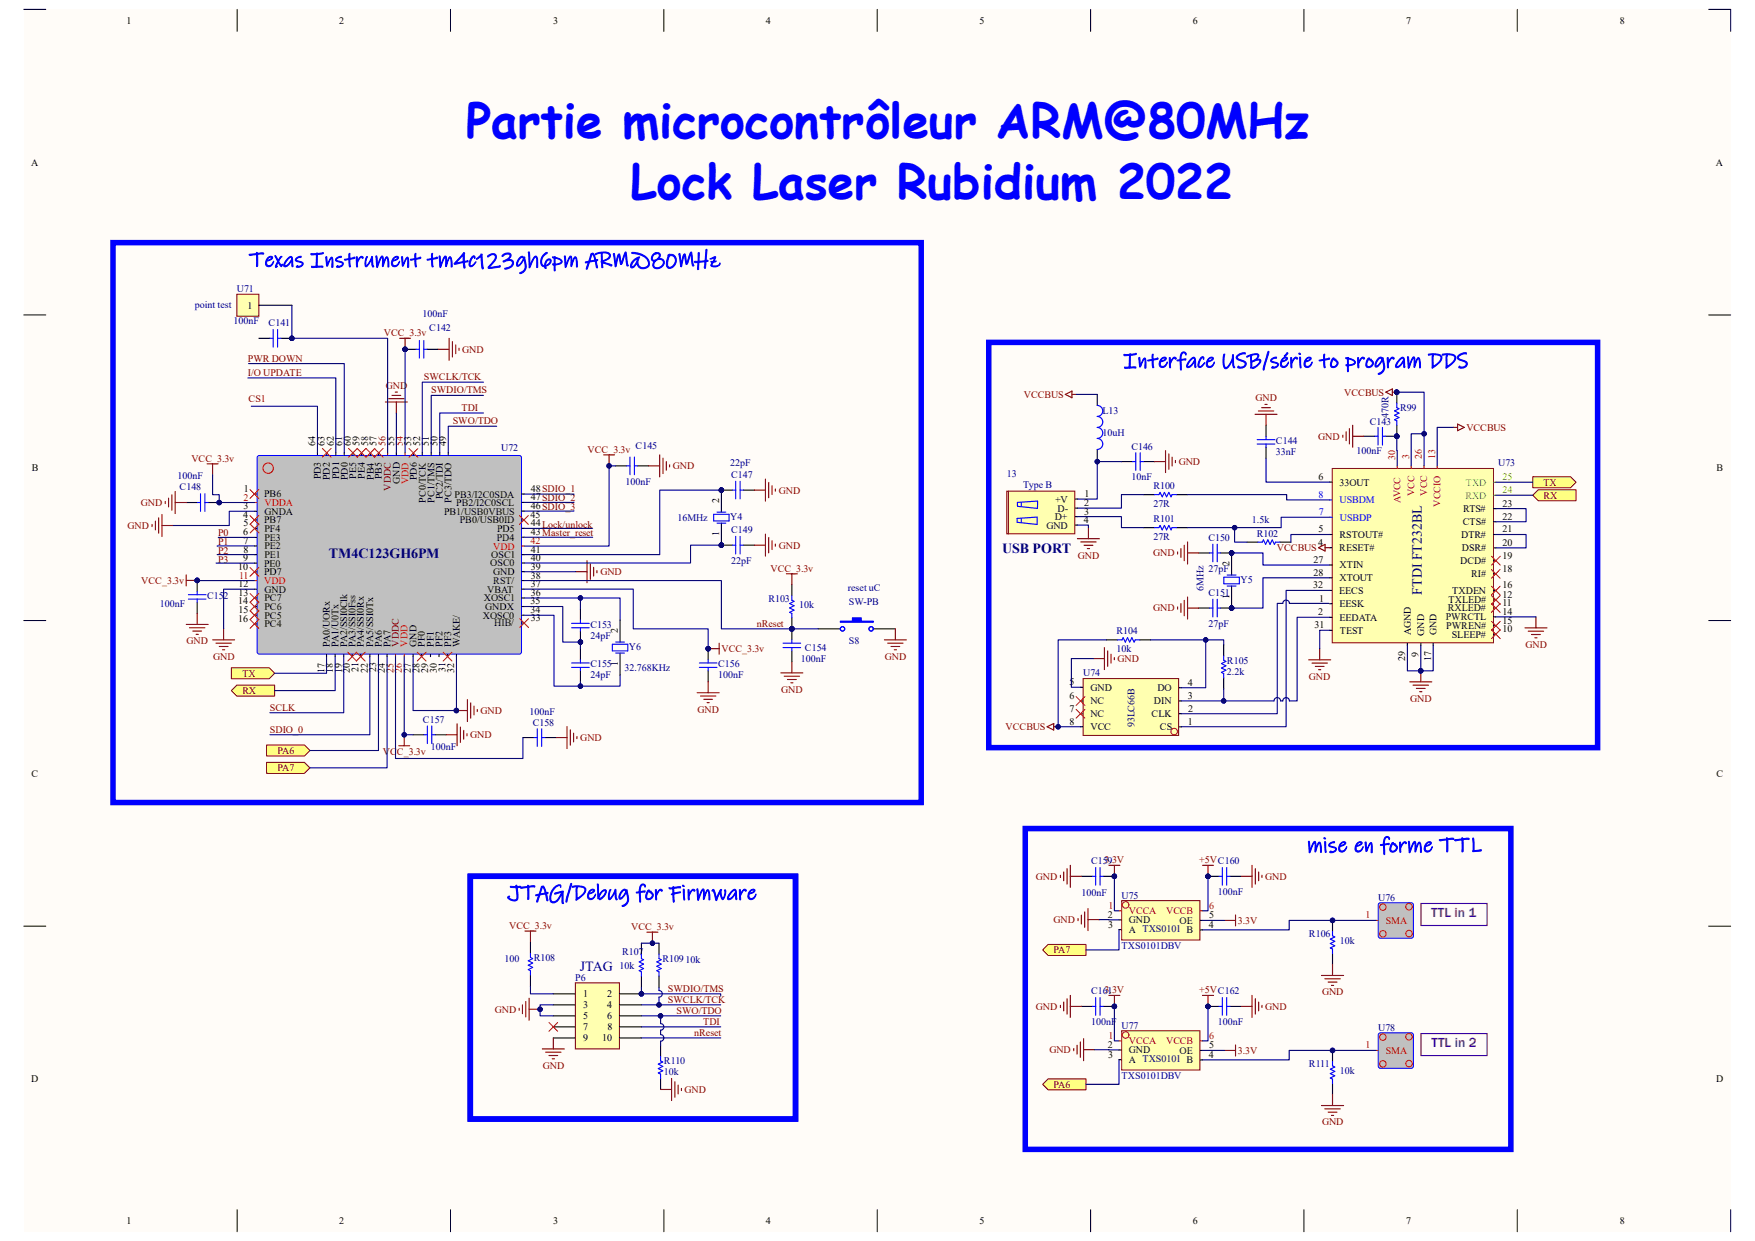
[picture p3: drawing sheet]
<svg xmlns="http://www.w3.org/2000/svg" width="297mm" height="210mm" viewBox="0 0 297 210" stroke-linecap="round" stroke-linejoin="round" font-family="sans-serif">
<defs><g id="words">
<g font-size="8" fill="#00f">
<text x="78.9" y="23.4">Partie microcontrôleur ARM@80MHz</text>
<text x="106.7" y="33.7">Lock Laser Rubidium 2022</text>
</g>
<g font-size="3.6" fill="#00f">
<text x="42.2" y="45.1">Texas Instrument tm4c123gh6pm ARM@80MHz</text>
<text x="190.1" y="62.2">Interface USB/série to program DDS</text>
<text x="221.2" y="144.2">mise en forme TTL</text>
<text x="85.9" y="152.2">JTAG/Debug for Firmware</text>
</g>
<g font-size="2.4" fill="#000080">
<text x="55.7" y="94.4">TM4C123GH6PM</text>
<text x="169.6" y="93.6">USB PORT</text>
<text x="240.6" y="100.6" transform="rotate(-90 240.6 100.6)">FTDI FT232BL</text>
<text x="98.1" y="164.3">JTAG</text>
</g>
<g font-size="2.3" fill="#800080">
<text x="242.2" y="155.2">TTL in 1</text>
<text x="242.3" y="177.2">TTL in 2</text>
</g>
<g font-size="1.7">
<text x="21.4" y="4">1</text>
<text x="57.4" y="4">2</text>
<text x="93.6" y="4">3</text>
<text x="129.6" y="4">4</text>
<text x="165.8" y="4">5</text>
<text x="201.8" y="4">6</text>
<text x="238" y="4">7</text>
<text x="274.1" y="4">8</text>
<text x="5.3" y="28">A</text>
<text x="290.4" y="28">A</text>
<text x="41.9" y="52.2">1</text>
<text x="53.3" y="75.5" transform="rotate(-90 53.3 75.5)">64</text>
<text x="54.9" y="75.5" transform="rotate(-90 54.9 75.5)">63</text>
<text x="56.5" y="75.5" transform="rotate(-90 56.5 75.5)">62</text>
<text x="57.9" y="75.5" transform="rotate(-90 57.9 75.5)">61</text>
<text x="59.4" y="75.5" transform="rotate(-90 59.4 75.5)">60</text>
<text x="60.8" y="75.5" transform="rotate(-90 60.8 75.5)">59</text>
<text x="62.3" y="75.5" transform="rotate(-90 62.3 75.5)">58</text>
<text x="63.7" y="75.5" transform="rotate(-90 63.7 75.5)">57</text>
<text x="66.7" y="75.5" transform="rotate(-90 66.7 75.5)">55</text>
<text x="69.6" y="75.5" transform="rotate(-90 69.6 75.5)">53</text>
<text x="71.1" y="75.5" transform="rotate(-90 71.1 75.5)">52</text>
<text x="72.6" y="75.5" transform="rotate(-90 72.6 75.5)">51</text>
<text x="74" y="75.5" transform="rotate(-90 74 75.5)">50</text>
<text x="75.5" y="75.5" transform="rotate(-90 75.5 75.5)">49</text>
<text x="5.4" y="79.8">B</text>
<text x="41.3" y="83.2">1</text>
<text x="54.3" y="81.1" transform="rotate(-90 54.3 81.1)">PD3</text>
<text x="55.8" y="81.2" transform="rotate(-90 55.8 81.2)">PD2</text>
<text x="57.4" y="81.1" transform="rotate(-90 57.4 81.1)">PD1</text>
<text x="58.8" y="81.2" transform="rotate(-90 58.8 81.2)">PD0</text>
<text x="60.3" y="81" transform="rotate(-90 60.3 81)">PE5</text>
<text x="61.8" y="81" transform="rotate(-90 61.8 81)">PE4</text>
<text x="63.2" y="81.2" transform="rotate(-90 63.2 81.2)">PB4</text>
<text x="64.6" y="81.1" transform="rotate(-90 64.6 81.1)">PB5</text>
<text x="67.6" y="81.9" transform="rotate(-90 67.6 81.9)">GND</text>
<text x="70.5" y="81.2" transform="rotate(-90 70.5 81.2)">PD6</text>
<text x="89.8" y="83.3">48SDIO_1</text>
<text x="223.1" y="81.2">6</text>
<text x="226.7" y="82.2">33OUT</text>
<text x="290.5" y="79.8">B</text>
<text x="41.1" y="87.6">4</text>
<text x="41.2" y="86.2">3</text>
<text x="41.2" y="89.1">5</text>
<text x="44.7" y="84.2">PB6</text>
<text x="44.7" y="88.6">PB7</text>
<text x="44.7" y="87.1">GNDA</text>
<text x="72" y="85" transform="rotate(-90 72 85)">PC0/TCK</text>
<text x="73.5" y="85" transform="rotate(-90 73.5 85)">PC1/TMS</text>
<text x="75" y="84.5" transform="rotate(-90 75 84.5)">PC2/TDI</text>
<text x="75.1" y="87.1">PB1/USB0VBUS</text>
<text x="76.4" y="85" transform="rotate(-90 76.4 85)">PC3/TDO</text>
<text x="76.9" y="84.2">PB3/I2C0SDA</text>
<text x="77.2" y="85.6">PB2/I2C0SCL</text>
<text x="77.8" y="88.6">PB0/USB0ID</text>
<text x="89.8" y="87.6">45</text>
<text x="89.8" y="89.1">44Lock/unlock</text>
<text x="89.8" y="86.1">46SDIO_3</text>
<text x="89.8" y="84.7">47SDIO_2</text>
<text x="121.7" y="85.2" transform="rotate(-90 121.7 85.2)">2</text>
<text x="177.1" y="89.5">GND</text>
<text x="178.5" y="88">D+</text>
<text x="178.6" y="85">+V</text>
<text x="179" y="86.6">D-</text>
<text x="183.4" y="88.5">4</text>
<text x="183.5" y="85.6">2</text>
<text x="183.5" y="87.1">3</text>
<text x="183.5" y="84.1">1</text>
<text x="247.6" y="88.9">CTS#</text>
<text x="247.6" y="86.7">RTS#</text>
<text x="254.3" y="85.7">23</text>
<text x="254.3" y="87.9">22</text>
<text x="41.1" y="90.6">6</text>
<text x="41.1" y="95">9</text>
<text x="41.2" y="92">7</text>
<text x="41.2" y="93.5">8</text>
<text x="44.7" y="95.9">PE0</text>
<text x="44.7" y="90">PF4</text>
<text x="44.7" y="91.5">PE3</text>
<text x="44.7" y="93">PE2</text>
<text x="44.7" y="94.4">PE1</text>
<text x="83" y="95.8">OSC0</text>
<text x="83.1" y="94.4">OSC1</text>
<text x="84.1" y="91.5">PD4</text>
<text x="84.1" y="90">PD5</text>
<text x="89.8" y="94.9">40</text>
<text x="89.8" y="93.5">41</text>
<text x="89.8" y="90.6">43Master_reset</text>
<text x="121.7" y="90.6" transform="rotate(-90 121.7 90.6)">1</text>
<text x="208.1" y="95.8" transform="rotate(-90 208.1 95.8)">2</text>
<text x="222.3" y="95.2">27</text>
<text x="223.1" y="92.3">4</text>
<text x="223.1" y="90.1">5</text>
<text x="226.7" y="93.3">RESET#</text>
<text x="226.7" y="91">RSTOUT#</text>
<text x="247.1" y="95.5">DCD#</text>
<text x="247.3" y="91">DTR#</text>
<text x="247.4" y="93.3">DSR#</text>
<text x="254.3" y="90.1">21</text>
<text x="254.3" y="92.4">20</text>
<text x="254.3" y="94.5">19</text>
<text x="40.3" y="96.4">10</text>
<text x="40.3" y="99.4">12</text>
<text x="40.4" y="100.8">13</text>
<text x="44.7" y="97.4">PD7</text>
<text x="44.7" y="100.3">GND</text>
<text x="44.7" y="101.8">PC7</text>
<text x="81.9" y="101.8">XOSC1</text>
<text x="82.5" y="100.3">VBAT</text>
<text x="83.4" y="97.3">GND</text>
<text x="83.5" y="98.8">RST/</text>
<text x="89.8" y="100.8">36</text>
<text x="89.8" y="99.4">37</text>
<text x="89.8" y="97.9">38</text>
<text x="89.8" y="96.4">39</text>
<text x="208.1" y="101.3" transform="rotate(-90 208.1 101.3)">1</text>
<text x="222.2" y="99.6">32</text>
<text x="222.3" y="97.4">28</text>
<text x="223.3" y="101.8">1</text>
<text x="226.7" y="100.5">EECS</text>
<text x="226.7" y="96.2">XTIN</text>
<text x="226.7" y="98.3">XTOUT</text>
<text x="245.8" y="100.5">TXDEN</text>
<text x="249" y="97.7">RI#</text>
<text x="254.3" y="96.8">18</text>
<text x="254.3" y="99.6">16</text>
<text x="254.3" y="101.2">12</text>
<text x="40.3" y="102.3">14</text>
<text x="40.3" y="105.2">16</text>
<text x="40.4" y="103.8">15</text>
<text x="44.7" y="103.2">PC6</text>
<text x="44.7" y="104.7">PC5</text>
<text x="44.7" y="106.2">PC4</text>
<text x="81.7" y="104.7">XOSC0</text>
<text x="82.1" y="103.2">GNDX</text>
<text x="83.7" y="106">HIB/</text>
<text x="89.8" y="103.8">34</text>
<text x="89.8" y="102.3">35</text>
<text x="89.8" y="105.1">33</text>
<text x="104.6" y="107.1" transform="rotate(-90 104.6 107.1)">2</text>
<text x="222.5" y="106.3">31</text>
<text x="223.1" y="104.1">2</text>
<text x="226.7" y="102.7">EESK</text>
<text x="226.7" y="105">EEDATA</text>
<text x="226.7" y="107.2">TEST</text>
<text x="238.8" y="107.5" transform="rotate(-90 238.8 107.5)">AGND</text>
<text x="241" y="107.6" transform="rotate(-90 241 107.6)">GND</text>
<text x="243.1" y="107.5" transform="rotate(-90 243.1 107.5)">GND</text>
<text x="244.7" y="105">PWRCTL</text>
<text x="244.8" y="106.5">PWREN#</text>
<text x="245" y="103.5">RXLED#</text>
<text x="245.2" y="102.1">TXLED#</text>
<text x="245.7" y="107.9">SLEEP#</text>
<text x="254.3" y="102.5">11</text>
<text x="254.3" y="104.1">14</text>
<text x="254.3" y="107">10</text>
<text x="254.3" y="105.5">15</text>
<text x="54.9" y="113.9" transform="rotate(-90 54.9 113.9)">17</text>
<text x="55.8" y="109.5" transform="rotate(-90 55.8 109.5)">PA0/UORx</text>
<text x="56.3" y="113.8" transform="rotate(-90 56.3 113.8)">18</text>
<text x="57.3" y="109.4" transform="rotate(-90 57.3 109.4)">PA1/U0Tx</text>
<text x="57.8" y="113.9" transform="rotate(-90 57.8 113.9)">19</text>
<text x="58.8" y="109.5" transform="rotate(-90 58.8 109.5)">PA2/SSI0Clk</text>
<text x="59.2" y="113.9" transform="rotate(-90 59.2 113.9)">20</text>
<text x="60.2" y="109.4" transform="rotate(-90 60.2 109.4)">PA3/SSI0Fss</text>
<text x="60.7" y="113.7" transform="rotate(-90 60.7 113.7)">21</text>
<text x="61.6" y="109.4" transform="rotate(-90 61.6 109.4)">PA4/SSI0Rx</text>
<text x="62.2" y="113.9" transform="rotate(-90 62.2 113.9)">22</text>
<text x="63.2" y="109.4" transform="rotate(-90 63.2 109.4)">PA5/SSI0Tx</text>
<text x="63.7" y="113.8" transform="rotate(-90 63.7 113.8)">23</text>
<text x="64.6" y="109.4" transform="rotate(-90 64.6 109.4)">PA6</text>
<text x="65.2" y="113.9" transform="rotate(-90 65.2 113.9)">24</text>
<text x="66.1" y="109.4" transform="rotate(-90 66.1 109.4)">PA7</text>
<text x="69.6" y="113.8" transform="rotate(-90 69.6 113.8)">27</text>
<text x="70.5" y="109.4" transform="rotate(-90 70.5 109.4)">GND</text>
<text x="71" y="113.8" transform="rotate(-90 71 113.8)">28</text>
<text x="71.9" y="109.4" transform="rotate(-90 71.9 109.4)">PF0</text>
<text x="72.5" y="113.8" transform="rotate(-90 72.5 113.8)">29</text>
<text x="73.4" y="109.4" transform="rotate(-90 73.4 109.4)">PF1</text>
<text x="73.9" y="113.9" transform="rotate(-90 73.9 113.9)">30</text>
<text x="74.9" y="109.4" transform="rotate(-90 74.9 109.4)">PF2</text>
<text x="75.4" y="113.7" transform="rotate(-90 75.4 113.7)">31</text>
<text x="76.3" y="109.4" transform="rotate(-90 76.3 109.4)">PF3</text>
<text x="76.9" y="113.9" transform="rotate(-90 76.9 113.9)">32</text>
<text x="77.8" y="109.4" transform="rotate(-90 77.8 109.4)">WAKE/</text>
<text x="104.6" y="112.6" transform="rotate(-90 104.6 112.6)">1</text>
<text x="237.8" y="111.9" transform="rotate(-90 237.8 111.9)">29</text>
<text x="240.1" y="111.1" transform="rotate(-90 240.1 111.1)">9</text>
<text x="242.2" y="111.9" transform="rotate(-90 242.2 111.9)">17</text>
<text x="181" y="118.3">6</text>
<text x="181" y="116">5</text>
<text x="184.5" y="116.9">GND</text>
<text x="184.5" y="119.2">NC</text>
<text x="195.3" y="119.2">DIN</text>
<text x="195.9" y="117">DO</text>
<text x="201" y="118.3">3</text>
<text x="201" y="116">4</text>
<text x="181" y="120.4">7</text>
<text x="181" y="122.6">8</text>
<text x="184.5" y="121.4">NC</text>
<text x="184.5" y="123.6">VCC</text>
<text x="194.9" y="121.4">CLK</text>
<text x="196.3" y="123.6">CS</text>
<text x="201" y="122.6">1</text>
<text x="201.1" y="120.4">2</text>
<text x="5.3" y="131.4">C</text>
<text x="290.5" y="131.4">C</text>
<text x="187.5" y="155.3">2</text>
<text x="204.6" y="155.4">5</text>
<text x="187.5" y="157">3</text>
<text x="191.1" y="156.3">GND</text>
<text x="191.1" y="157.9">A TXS0101 B</text>
<text x="199.6" y="156.3">OE</text>
<text x="204.6" y="157">4</text>
<text x="98.7" y="168.8">1</text>
<text x="98.7" y="170.6">3</text>
<text x="98.7" y="172.5">5</text>
<text x="102.7" y="168.8">2</text>
<text x="102.7" y="170.6">4</text>
<text x="102.7" y="172.5">6</text>
<text x="98.7" y="174.4">7</text>
<text x="98.7" y="176.2">9</text>
<text x="101.9" y="176.2">10</text>
<text x="102.8" y="174.4">8</text>
<text x="187.5" y="177.3">2</text>
<text x="187.5" y="179">3</text>
<text x="191.1" y="178.3">GND</text>
<text x="191.1" y="179.9">A TXS0101 B</text>
<text x="199.6" y="178.4">OE</text>
<text x="204.6" y="179">4</text>
<text x="204.6" y="177.4">5</text>
<text x="5.3" y="183.2">D</text>
<text x="290.4" y="183.2">D</text>
<text x="21.4" y="207.2">1</text>
<text x="57.4" y="207.2">2</text>
<text x="93.6" y="207.2">3</text>
<text x="129.6" y="207.2">4</text>
<text x="165.8" y="207.2">5</text>
<text x="201.8" y="207.2">6</text>
<text x="238" y="207.2">7</text>
<text x="274.1" y="207.2">8</text>
</g>
<g font-size="1.7" fill="#000080">
<text x="33" y="52.1">point test</text>
<text x="40.1" y="49.4">U71</text>
<text x="71.5" y="53.7">100nF</text>
<text x="39.5" y="54.9">100nF</text>
<text x="45.5" y="55.2">C141</text>
<text x="72.6" y="56">C142</text>
<text x="186.6" y="70.1">L13</text>
<text x="231.8" y="71.9">C143</text>
<text x="235" y="70.8" transform="rotate(-90 235 70.8)">470R</text>
<text x="236.9" y="69.6">R99</text>
<text x="84.8" y="76.2">U72</text>
<text x="107.6" y="76">C145</text>
<text x="186.6" y="73.8">10uH</text>
<text x="191.5" y="76.1">C146</text>
<text x="215.9" y="75.2">C144</text>
<text x="215.9" y="77">33nF</text>
<text x="229.6" y="76.8">100nF</text>
<text x="30" y="81.1">100nF</text>
<text x="30.4" y="82.9">C148</text>
<text x="105.9" y="82">100nF</text>
<text x="123.6" y="78.9">22pF</text>
<text x="123.7" y="80.9">C147</text>
<text x="170.4" y="80.8">13</text>
<text x="173.2" y="82.6">Type B</text>
<text x="191.5" y="81.3">10nF</text>
<text x="195.2" y="82.8">R100</text>
<text x="253.5" y="78.9">U73</text>
<text x="114.6" y="88.2">16MHz</text>
<text x="123.6" y="88">Y4</text>
<text x="195.2" y="88.4">R101</text>
<text x="195.2" y="85.8">27R</text>
<text x="211.9" y="88.4">1.5k</text>
<text x="123.7" y="95.5">22pF</text>
<text x="123.7" y="90.2">C149</text>
<text x="195.2" y="91.4">27R</text>
<text x="204.5" y="91.6">C150</text>
<text x="212.7" y="90.8">R102</text>
<text x="35.1" y="101.4">C152</text>
<text x="130" y="101.8">R103</text>
<text x="143.5" y="100.1">reset uC</text>
<text x="203.7" y="100.1" transform="rotate(-90 203.7 100.1)">6MHz</text>
<text x="204.5" y="96.8">27pF</text>
<text x="204.5" y="100.9">C151</text>
<text x="209.9" y="98.6">Y5</text>
<text x="27.1" y="102.7">100nF</text>
<text x="99.9" y="106.3">C153</text>
<text x="135.3" y="102.9">10k</text>
<text x="143.7" y="102.4">SW-PB</text>
<text x="188.9" y="107.4">R104</text>
<text x="204.5" y="106.1">27pF</text>
<text x="99.9" y="108.1">24pF</text>
<text x="99.9" y="112.9">C155</text>
<text x="105.7" y="113.5">32.768KHz</text>
<text x="106.4" y="110">Y6</text>
<text x="121.5" y="112.9">C156</text>
<text x="135.5" y="112">100nF</text>
<text x="136.2" y="110.2">C154</text>
<text x="143.7" y="109">S8</text>
<text x="188.9" y="110.4">10k</text>
<text x="207.6" y="112.3">R105</text>
<text x="99.9" y="114.8">24pF</text>
<text x="121.5" y="114.8">100nF</text>
<text x="183.3" y="114.5">U74</text>
<text x="207.6" y="114.2">2.2k</text>
<text x="71.6" y="122.3">C157</text>
<text x="89.6" y="120.9">100nF</text>
<text x="90.2" y="122.8">C158</text>
<text x="192" y="123.1" transform="rotate(-90 192 123.1)">93LC66B</text>
<text x="72.9" y="127">100nF</text>
<text x="184.7" y="146.3">C159</text>
<text x="183" y="151.6">100nF</text>
<text x="189.8" y="152.1">U75</text>
<text x="206.1" y="151.5">100nF</text>
<text x="233.3" y="152.4">U76</text>
<text x="105.3" y="161.7">R107</text>
<text x="189.8" y="160.6">TXS0101DBV</text>
<text x="221.5" y="158.6">R106</text>
<text x="226.7" y="159.7">10k</text>
<text x="85.4" y="162.7">100</text>
<text x="90.3" y="162.6">R108</text>
<text x="97.4" y="166">P6</text>
<text x="104.8" y="164">10k</text>
<text x="112.1" y="162.8">R10910k</text>
<text x="184.7" y="173.5">100nF</text>
<text x="184.7" y="168.3">C161</text>
<text x="206.1" y="173.5">100nF</text>
<text x="189.8" y="174.1">U77</text>
<text x="233.3" y="174.4">U78</text>
<text x="112.4" y="182">10k</text>
<text x="112.4" y="180.1">R110</text>
<text x="189.8" y="182.6">TXS0101DBV</text>
<text x="221.5" y="180.6">R111</text>
<text x="226.7" y="181.7">10k</text>
</g>
<g font-size="1.7" fill="#800000">
<text x="64.9" y="56.9">VCC_3.3v</text>
<text x="78.2" y="59.7">GND</text>
<text x="42" y="63.6">I/O UPDATE</text>
<text x="42" y="61.3">PWR DOWN</text>
<text x="65.3" y="65.8">GND</text>
<text x="71.8" y="64.3">SWCLK/TCK</text>
<text x="42.1" y="68.1">CS1</text>
<text x="73" y="66.5">SWDIO/TMS</text>
<text x="76.6" y="71.8">SWO/TDO</text>
<text x="78.1" y="69.6">TDI</text>
<text x="173.3" y="67.3">VCCBUS</text>
<text x="212.5" y="67.9">GND</text>
<text x="227.5" y="67">VCCBUS</text>
<text x="65.2" y="75.5" transform="rotate(-90 65.2 75.5)">56</text>
<text x="99.4" y="76.6">VCC_3.3v</text>
<text x="223.1" y="74.4">GND</text>
<text x="248.2" y="72.9">VCCBUS</text>
<text x="32.4" y="78.1">VCC_3.3v</text>
<text x="66.2" y="83.1" transform="rotate(-90 66.2 83.1)">VDDC</text>
<text x="113.9" y="79.4">GND</text>
<text x="131.8" y="83.5">GND</text>
<text x="199.5" y="78.7">GND</text>
<text x="261.2" y="82.2">TX</text>
<text x="21.6" y="89.5">GND</text>
<text x="23.8" y="85.6">GND</text>
<text x="261.2" y="84.4">RX</text>
<text x="36.9" y="90.8">P0</text>
<text x="36.9" y="92.2">P1</text>
<text x="36.9" y="93.8">P2</text>
<text x="36.9" y="95.2">P3</text>
<text x="131.8" y="92.8">GND</text>
<text x="182.4" y="94.5">GND</text>
<text x="195.2" y="94.1">GND</text>
<text x="216.1" y="93.3">VCCBUS</text>
<text x="23.9" y="98.8">VCC_3.3v</text>
<text x="101.6" y="97.3">GND</text>
<text x="130.4" y="96.7">VCC_3.3v</text>
<text x="128.1" y="106.1">nReset</text>
<text x="195.2" y="103.5">GND</text>
<text x="31.6" y="109.1">GND</text>
<text x="36.1" y="111.7">GND</text>
<text x="66.6" y="113.8" transform="rotate(-90 66.6 113.8)">25</text>
<text x="67.5" y="109.4" transform="rotate(-90 67.5 109.4)">VDDC</text>
<text x="122.1" y="110.4">VCC_3.3v</text>
<text x="149.7" y="111.7">GND</text>
<text x="189.1" y="112">GND</text>
<text x="258.1" y="109.6">GND</text>
<text x="41" y="114.5">TX</text>
<text x="41" y="117.4">RX</text>
<text x="132.2" y="117.3">GND</text>
<text x="221.5" y="115">GND</text>
<text x="238.6" y="118.7">GND</text>
<text x="45.7" y="120.3">SCLK</text>
<text x="45.7" y="124">SDIO_0</text>
<text x="79.6" y="124.9">GND</text>
<text x="81.3" y="120.8">GND</text>
<text x="98.2" y="125.4">GND</text>
<text x="118.1" y="120.6">GND</text>
<text x="170.2" y="123.6">VCCBUS</text>
<text x="47" y="130.5">PA7</text>
<text x="47" y="127.6">PA6</text>
<text x="64.8" y="127.7">VCC_3.3v</text>
<text x="175.3" y="148.9">GND</text>
<text x="186.9" y="146.1">3.3V</text>
<text x="202.9" y="146.1">+5VC160</text>
<text x="214.1" y="148.9">GND</text>
<text x="86.1" y="157.2">VCC_3.3v</text>
<text x="106.8" y="157.4">VCC_3.3v</text>
<text x="178.3" y="156.2">GND</text>
<text x="178.3" y="161.3">PA7</text>
<text x="209.5" y="156.3">3.3V</text>
<text x="113" y="167.9">SWDIO/TMS</text>
<text x="83.7" y="171.4">GND</text>
<text x="113" y="169.7">SWCLK/TCK</text>
<text x="114.5" y="171.6">SWO/TDO</text>
<text x="119" y="173.4">TDI</text>
<text x="175.3" y="170.9">GND</text>
<text x="186.9" y="168.1">3.3V</text>
<text x="202.9" y="168.1">+5VC162</text>
<text x="214.1" y="170.9">GND</text>
<text x="223.7" y="168.4">GND</text>
<text x="117.5" y="175.3">nReset</text>
<text x="177.6" y="178.2">GND</text>
<text x="209.5" y="178.4">3.3V</text>
<text x="91.9" y="180.9">GND</text>
<text x="115.9" y="185">GND</text>
<text x="178.3" y="184.1">PA6</text>
<text x="223.7" y="190.5">GND</text>
</g>
<g font-size="1.7" fill="#f00">
<text x="68.2" y="75.5" transform="rotate(-90 68.2 75.5)">54</text>
<text x="236.1" y="77.8" transform="rotate(-90 236.1 77.8)">30</text>
<text x="238.5" y="77.7" transform="rotate(-90 238.5 77.7)">3</text>
<text x="240.6" y="77.7" transform="rotate(-90 240.6 77.7)">26</text>
<text x="242.9" y="77.7" transform="rotate(-90 242.9 77.7)">13</text>
<text x="69.1" y="81.9" transform="rotate(-90 69.1 81.9)">VDD</text>
<text x="239.4" y="83.9" transform="rotate(-90 239.4 83.9)">VCC</text>
<text x="241.6" y="83.9" transform="rotate(-90 241.6 83.9)">VCC</text>
<text x="41.2" y="84.7">2</text>
<text x="44.7" y="85.6">VDDA</text>
<text x="237" y="85.2" transform="rotate(-90 237 85.2)">AVCC</text>
<text x="243.8" y="85.7" transform="rotate(-90 243.8 85.7)">VCCIO</text>
<text x="83.4" y="93">VDD</text>
<text x="89.8" y="92.1">42</text>
<text x="40.5" y="97.9">11</text>
<text x="44.7" y="98.8">VDD</text>
<text x="68" y="113.9" transform="rotate(-90 68 113.9)">26</text>
<text x="69" y="109.4" transform="rotate(-90 69 109.4)">VDD</text>
<text x="187.6" y="153.8">1</text>
<text x="191.1" y="154.7">VCCA</text>
<text x="197.4" y="154.7">VCCB</text>
<text x="204.6" y="153.8">6</text>
<text x="187.6" y="175.8">1</text>
<text x="191.1" y="176.7">VCCA</text>
<text x="197.4" y="176.7">VCCB</text>
<text x="204.6" y="175.8">6</text>
</g>
<g font-size="1.7" fill="#0f0">
<text x="248.1" y="82.2">TXD</text>
<text x="254.3" y="83.4">24</text>
<text x="254.3" y="81.2">25</text>
<text x="248" y="84.4">RXD</text>
</g>
<g font-size="1.7" fill="#00f">
<text x="223.1" y="84.2">8</text>
<text x="223.2" y="87.2">7</text>
<text x="226.7" y="85.2">USBDM</text>
<text x="226.7" y="88.1">USBDP</text>
</g>
<g font-size="1.7" fill="#bf0000">
<text x="231.1" y="155.4">1</text>
<text x="234.5" y="156.3">SMA</text>
<text x="231.1" y="177.4">1</text>
<text x="234.5" y="178.4">SMA</text>
</g>
</g></defs>
<g fill="#fffcf8">
<path d="M4 1.6h288.9v206.8h-288.9z" fill-rule="evenodd"/>
<path d="M7.8 5.3h281.4v199.4h-281.4z" fill-rule="evenodd"/>
</g>
<g fill="none" stroke="#000" stroke-width=".17">
<path d="M4 1.6h3.7M40.1 1.6v3.7M76.2 1.6v3.7M112.3 1.6v3.7M148.5 1.6v3.7M184.6 1.6v3.7M220.7 1.6v3.7M256.8 1.6v3.7M289.2 1.6h3.7v3.7M4 53.3h3.7M289.2 53.3h3.7M4 105h3.8"/>
<path d="M289.2 105h3.7M4 156.7h3.8M289.2 156.7h3.7M40.1 204.7v3.7M76.2 204.7v3.7M112.4 204.7v3.7M148.5 204.7v3.7M184.6 204.7v3.7M220.7 204.7v3.7M256.8 204.7v3.7M292.9 204.7v3.7"/>
</g>
<circle cx="108.5" cy="168.2" r=".37" fill="#000080"/>
<circle cx="108.5" cy="168.2" r=".37" fill="none" stroke="#000080" stroke-width=".17"/>
<path d="M97.4 166.3h7.4v11.2h-7.4z" fill-rule="evenodd" fill="#ffffb0"/>
<path d="M97.4 166.3h7.4v11.2h-7.4z" fill="none" stroke="#800000" stroke-width=".17"/>
<path d="M93.6 168.2h3.8M104.8 168.2h3.7" fill="none" stroke="#000" stroke-width=".19"/>
<circle cx="108.5" cy="168.2" r=".37" fill="#000080"/>
<circle cx="108.5" cy="168.2" r=".37" fill="none" stroke="#000080" stroke-width=".17"/>
<path d="M93.6 170.1h3.8M93.6 171.9h3.8M93.6 173.8h3.8M93.6 175.7h3.8M104.8 170.1h3.7M104.8 171.9h3.7M104.8 173.8h3.8M104.8 175.7h3.8" fill="none" stroke="#000" stroke-width=".19"/>
<path d="M92.9 173l1.5 1.5M94.4 173l-1.5 1.5" fill="none" stroke="#f00" stroke-width=".17"/>
<path d="M87.9 170.6v.4M88.4 170.1v1.4M89 169.5v2.6M89.5 168.9v3.8M89.5 170.8h1.9" fill="none" stroke="#800000" stroke-width=".19"/>
<circle cx="91.4" cy="170.8" r=".37" fill="#000080"/>
<circle cx="91.4" cy="170.8" r=".37" fill="none" stroke="#000080" stroke-width=".17"/>
<path d="M109.5 157.8h1.8M110.4 157.8v1.8M91.8 177.5h3.7M92.3 178.1h2.6M92.9 178.6h1.5M93.5 179.2h.3M93.6 175.7v1.8" fill="none" stroke="#800000" stroke-width=".19"/>
<path d="M108.5 159.6v1.9M111.5 159.6v1.9M108.5 165.2v1.9M111.5 165.2v1.9" fill="none" stroke="#000" stroke-width=".19"/>
<path d="M108.5 161.5v.7l.4 .2-.7 .4 .7 .4-.7 .3 .7 .4-.7 .4 .3 .2v.7M111.5 161.5v.7l.4 .2-.7 .4 .7 .4-.7 .3 .7 .4-.7 .4 .3 .2v.7" fill="none" stroke="#00f" stroke-width=".19"/>
<circle cx="110.4" cy="159.6" r=".37" fill="#000080"/>
<circle cx="110.4" cy="159.6" r=".37" fill="none" stroke="#000080" stroke-width=".17"/>
<path d="M43.7 77.1h44.4l.2 .3-.1 33.1-.3 .2-44.2-.1-.2-.3v-32.9z" fill-rule="evenodd" fill="#c0c0c0"/>
<path d="M43.7 77.1h44.4l.2 .3-.1 33.1-.3 .2-44.2-.1-.2-.3v-32.9z" fill="none" stroke="#00f" stroke-width=".17"/>
<g fill="none" stroke="#000" stroke-width=".19">
<path d="M53.7 76.6v.4M55.3 76.6v.4M56.8 76.6v.4M58.3 76.6v.4M59.7 76.6v.4M61.2 76.6v.4M62.7 76.6v.4M64.1 76.6v.4M67.1 76.6v.4M70 76.6v.4M71.5 76.6v.4M73 76.6v.4"/>
<path d="M74.4 76.6v.4M75.9 76.6v.4M43.1 83.6h.3M43.1 88h.3M43.1 95.3h.3M43.1 96.8h.3M43.1 86.5h.3M43.1 99.7h.3M43.1 90.9h.3M43.1 93.9h.3M43.1 92.4h.3M43.1 89.4h.4"/>
<path d="M88.3 88h.4M88.3 99.7h.4M88.3 96.7h.4M88.3 90.9h.4M88.3 89.4h.4M88.3 86.5h.4M88.3 85h.4M88.3 83.6h.4M88.4 93.9h.3M88.4 95.3h.3M88.4 98.3h.3M43.1 101.2h.3"/>
<path d="M43.1 102.6h.3M43.1 104.1h.3M43.1 105.6h.3M55.3 110.8v.3M56.7 110.7v.4M58.2 110.8v.3M59.6 110.8v.3M61 110.8v.3M62.6 110.8v.3M64.1 110.8v.3M65.5 110.8v.3M69.9 110.8v.3"/>
<path d="M71.4 110.8v.3M72.9 110.8v.3M74.3 110.8v.3M75.7 110.8v.3M77.2 110.8v.3M88.3 104.1h.4M88.3 102.6h.4M88.3 101.2h.4M88.3 105.4h.4"/>
</g>
<g fill="none" stroke="#f00" stroke-width=".19">
<path d="M68.6 76.6v.4M43.1 98.3h.3M43.1 85h.3M88.3 92.4h.4M68.4 110.8v.3"/>
<circle cx="45.4" cy="79.2" r=".88"/>
</g>
<path d="M65.6 76.7v.3M66.9 110.8v.3" fill="none" stroke="#800000" stroke-width=".19"/>
<circle cx="68.6" cy="59.1" r=".37" fill="#000080"/>
<circle cx="68.6" cy="59.1" r=".37" fill="none" stroke="#000080" stroke-width=".17"/>
<path d="M68.6 59.1h1.8" fill="none" stroke="#000" stroke-width=".19"/>
<circle cx="68.6" cy="59.1" r=".37" fill="#000080"/>
<circle cx="68.6" cy="59.1" r=".37" fill="none" stroke="#000080" stroke-width=".17"/>
<path d="M72.3 59.1h1.8M104.2 78.8h1.9M107.9 78.8h1.9" fill="none" stroke="#000" stroke-width=".19"/>
<path d="M70.4 59.1h.6M71 57.6v3M71.7 57.6v3M71.7 59.1h.6M106.1 78.8h.5M106.6 77.3v3M107.4 77.3v3M107.4 78.8h.5" fill="none" stroke="#00f" stroke-width=".19"/>
<circle cx="37.1" cy="85" r=".37" fill="#000080"/>
<circle cx="37.1" cy="85" r=".37" fill="none" stroke="#000080" stroke-width=".17"/>
<path d="M31.5 85h1.9M35.2 85h1.9" fill="none" stroke="#000" stroke-width=".19"/>
<circle cx="37.1" cy="85" r=".37" fill="#000080"/>
<circle cx="37.1" cy="85" r=".37" fill="none" stroke="#000080" stroke-width=".17"/>
<path d="M33.4 85h.5M33.9 83.6v2.9M34.7 83.6v2.9M34.7 85h.5" fill="none" stroke="#00f" stroke-width=".19"/>
<circle cx="33.4" cy="98.2" r=".37" fill="#000080"/>
<circle cx="33.4" cy="98.2" r=".37" fill="none" stroke="#000080" stroke-width=".17"/>
<path d="M33.4 98.2v1.9M33.4 101.9v1.9" fill="none" stroke="#000" stroke-width=".19"/>
<circle cx="33.4" cy="98.2" r=".37" fill="#000080"/>
<circle cx="33.4" cy="98.2" r=".37" fill="none" stroke="#000080" stroke-width=".17"/>
<path d="M31.9 100.6h3M31.9 101.4h3M33.4 100.1v.5M33.4 101.4v.5" fill="none" stroke="#00f" stroke-width=".19"/>
<g fill="none" stroke="#800000" stroke-width=".19">
<path d="M74.1 59.1h1.9M76 57.3v3.7M76.6 57.8v2.6M77.1 58.4v1.5M77.7 58.9v.4M109.8 78.8h1.8M111.6 77v3.7M112.2 77.5v2.6M112.8 78.1v1.5M113.3 78.7v.3M28 84.9v.3M28.5 84.3v1.5"/>
<path d="M29.1 83.7v2.6M29.6 83.2v3.7M29.6 85h1.9M31.5 105.7h3.7M32.1 106.2h2.6M32.6 106.8h1.5M33.2 107.4h.4M33.4 103.8v1.9M79.1 118.4v3.7M79.7 118.9v2.6M80.2 119.5v1.5M77.2 120.2h1.9"/>
<path d="M80.8 120.1v.3"/>
</g>
<circle cx="77.2" cy="120.2" r=".37" fill="#000080"/>
<circle cx="77.2" cy="120.2" r=".37" fill="none" stroke="#000080" stroke-width=".17"/>
<circle cx="119.8" cy="109.8" r=".37" fill="#000080"/>
<circle cx="119.8" cy="109.8" r=".37" fill="none" stroke="#000080" stroke-width=".17"/>
<path d="M119.8 109.8v1.8M119.8 113.5v1.9" fill="none" stroke="#000" stroke-width=".19"/>
<circle cx="119.8" cy="109.8" r=".37" fill="#000080"/>
<circle cx="119.8" cy="109.8" r=".37" fill="none" stroke="#000080" stroke-width=".17"/>
<path d="M118.4 112.2h2.9M118.4 112.9h2.9M119.8 111.6v.6M119.8 112.9v.6" fill="none" stroke="#00f" stroke-width=".19"/>
<g fill="none" stroke="#800000" stroke-width=".19">
<path d="M25.7 88.7v.4M26.3 88.2v1.5M26.8 87.6v2.6M27.4 87.1v3.7M27.4 88.9h1.9M36 108.3h3.7M36.5 108.8h2.7M37.1 109.4h1.5M37.7 110h.3M37.8 106.4v1.9M118 117.2h3.7M118.5 117.8h2.7"/>
<path d="M119.1 118.3h1.5M119.7 118.9h.3M119.8 115.4v1.8"/>
</g>
<path d="M42.3 96l1.5 1.5M43.8 96l-1.5 1.5M42.3 100.4l1.5 1.5M42.3 101.9l1.5 1.5M43.8 100.4l-1.5 1.5M43.8 101.9l-1.5 1.5" fill="none" stroke="#f00" stroke-width=".17"/>
<circle cx="122.1" cy="92.3" r=".37" fill="#000080"/>
<circle cx="122.1" cy="92.3" r=".37" fill="none" stroke="#000080" stroke-width=".17"/>
<circle cx="122.1" cy="82.9" r=".37" fill="#000080"/>
<circle cx="122.1" cy="82.9" r=".37" fill="none" stroke="#000080" stroke-width=".17"/>
<path d="M122.1 88.5v3.8" fill="none" stroke="#000" stroke-width=".19"/>
<circle cx="122.1" cy="92.3" r=".37" fill="#000080"/>
<circle cx="122.1" cy="92.3" r=".37" fill="none" stroke="#000080" stroke-width=".17"/>
<path d="M122.1 82.9v3.8" fill="none" stroke="#000" stroke-width=".19"/>
<circle cx="122.1" cy="82.9" r=".37" fill="#000080"/>
<circle cx="122.1" cy="82.9" r=".37" fill="none" stroke="#000080" stroke-width=".17"/>
<path d="M120.8 87h2.6v1.2h-2.6zM121.3 86.7h1.5M121.3 88.5h1.5M103.6 109h2.6v1.2h-2.6zM104.2 108.7h1.5M104.2 110.5h1.5" fill="none" stroke="#00f" stroke-width=".19"/>
<path d="M104.9 104.9v3.8M104.9 110.5v3.7" fill="none" stroke="#000" stroke-width=".19"/>
<circle cx="122.1" cy="82.9" r=".37" fill="#000080"/>
<circle cx="122.1" cy="82.9" r=".37" fill="none" stroke="#000080" stroke-width=".17"/>
<path d="M122.1 82.9h1.8" fill="none" stroke="#000" stroke-width=".19"/>
<circle cx="122.1" cy="82.9" r=".37" fill="#000080"/>
<circle cx="122.1" cy="82.9" r=".37" fill="none" stroke="#000080" stroke-width=".17"/>
<path d="M125.8 82.9h1.9" fill="none" stroke="#000" stroke-width=".19"/>
<path d="M123.9 82.9h.6M124.5 81.4v3M125.3 81.4v3M125.3 82.9h.5" fill="none" stroke="#00f" stroke-width=".19"/>
<circle cx="122.1" cy="92.3" r=".37" fill="#000080"/>
<circle cx="122.1" cy="92.3" r=".37" fill="none" stroke="#000080" stroke-width=".17"/>
<path d="M122.1 92.3h1.8" fill="none" stroke="#000" stroke-width=".19"/>
<circle cx="122.1" cy="92.3" r=".37" fill="#000080"/>
<circle cx="122.1" cy="92.3" r=".37" fill="none" stroke="#000080" stroke-width=".17"/>
<path d="M125.8 92.3h1.9" fill="none" stroke="#000" stroke-width=".19"/>
<path d="M123.9 92.3h.6M124.5 90.8v2.9M125.3 90.8v2.9M125.3 92.3h.5" fill="none" stroke="#00f" stroke-width=".19"/>
<g fill="none" stroke="#800000" stroke-width=".19">
<path d="M97.5 96.7h1.8M99.3 94.9v3.7M99.9 95.4v2.7M100.5 96v1.5M101 96.6v.3M127.7 82.9h1.8M127.7 92.3h1.8M129.5 81.1v3.7M129.5 90.4v3.7M130.1 81.6v2.6M130.1 91v2.6M130.7 82.2v1.5"/>
<path d="M130.7 91.5v1.5M131.2 82.8v.3M131.2 92.1v.3"/>
</g>
<path d="M88 104.7l1.5 1.5M89.5 104.7l-1.5 1.5" fill="none" stroke="#f00" stroke-width=".17"/>
<circle cx="98.2" cy="108.7" r=".37" fill="#000080"/>
<circle cx="98.2" cy="108.7" r=".37" fill="none" stroke="#000080" stroke-width=".17"/>
<path d="M98.2 106.8v1.9" fill="none" stroke="#000" stroke-width=".19"/>
<circle cx="98.2" cy="108.7" r=".37" fill="#000080"/>
<circle cx="98.2" cy="108.7" r=".37" fill="none" stroke="#000080" stroke-width=".17"/>
<path d="M98.2 103.1v1.8M98.2 109.8v1.8M98.2 113.5v1.9" fill="none" stroke="#000" stroke-width=".19"/>
<path d="M96.7 105.5h3M96.7 106.2h3M96.7 112.2h3M96.7 112.9h3M98.2 104.9v.6M98.2 106.2v.6M98.2 111.6v.6M98.2 112.9v.6" fill="none" stroke="#00f" stroke-width=".19"/>
<circle cx="134" cy="106.4" r=".37" fill="#000080"/>
<circle cx="134" cy="106.4" r=".37" fill="none" stroke="#000080" stroke-width=".17"/>
<path d="M134 99v1.8M134 104.6v1.8" fill="none" stroke="#000" stroke-width=".19"/>
<circle cx="134" cy="106.4" r=".37" fill="#000080"/>
<circle cx="134" cy="106.4" r=".37" fill="none" stroke="#000080" stroke-width=".17"/>
<path d="M134 100.8v.8l.4 .2-.8 .3 .8 .4-.8 .4 .8 .4-.8 .3 .4 .2v.8" fill="none" stroke="#00f" stroke-width=".19"/>
<circle cx="134" cy="106.4" r=".37" fill="#000080"/>
<circle cx="134" cy="106.4" r=".37" fill="none" stroke="#000080" stroke-width=".17"/>
<path d="M134 106.4v1.9" fill="none" stroke="#000" stroke-width=".19"/>
<circle cx="134" cy="106.4" r=".37" fill="#000080"/>
<circle cx="134" cy="106.4" r=".37" fill="none" stroke="#000080" stroke-width=".17"/>
<path d="M134 110.2v1.8M138.5 106.4h3.7M147.8 106.4h3.7" fill="none" stroke="#000" stroke-width=".19"/>
<path d="M132.5 109.6h3M132.5 108.8h3M134 108.3v.5M134 109.6v.6" fill="none" stroke="#00f" stroke-width=".19"/>
<path d="M132.1 113.9h3.8M132.7 114.4h2.6M133.3 115h1.5M133.8 115.6h.4M134 112v1.9" fill="none" stroke="#800000" stroke-width=".19"/>
<path d="M142.2 105.1h2.1v-.5h1.5v.5h2v.2h-5.6z" fill-rule="evenodd" fill="#00f"/>
<g fill="none" stroke="#00f" stroke-width=".19">
<path d="M142.2 105.1h2.1v-.5h1.5v.5h2v.2h-5.6z"/>
<circle cx="142.6" cy="106.4" r=".37"/>
<circle cx="147.4" cy="106.4" r=".37"/>
</g>
<path d="M65.2 68h3.7M65.8 67.5h2.6M66.3 66.9h1.5M66.9 66.4h.4M67.1 68v1.9M149.7 108.3h3.7M150.2 108.8h2.6M150.8 109.4h1.5M151.3 110h.4M151.5 106.4v1.9" fill="none" stroke="#800000" stroke-width=".19"/>
<circle cx="49.4" cy="57.2" r=".37" fill="#000080"/>
<circle cx="49.4" cy="57.2" r=".37" fill="none" stroke="#000080" stroke-width=".17"/>
<path d="M47.5 57.3h1.9" fill="none" stroke="#000" stroke-width=".19"/>
<circle cx="49.4" cy="57.2" r=".37" fill="#000080"/>
<circle cx="49.4" cy="57.2" r=".37" fill="none" stroke="#000080" stroke-width=".17"/>
<path d="M43.8 57.3h1.9" fill="none" stroke="#000" stroke-width=".19"/>
<path d="M45.7 57.3h.5M46.2 55.8v2.9M47 55.8v2.9M47 57.3h.5" fill="none" stroke="#00f" stroke-width=".19"/>
<path d="M60.4 75.9l1.5 1.5M61.9 75.9l-1.5 1.5M69.2 75.9l1.5 1.5M70.7 75.9l-1.5 1.5" fill="none" stroke="#f00" stroke-width=".17"/>
<path d="M40.1 49.8h3.7v3.7h-3.7z" fill-rule="evenodd" fill="#ffffb0"/>
<path d="M40.1 49.8h3.7v3.7h-3.7z" fill="none" stroke="#800000" stroke-width=".17"/>
<path d="M43.8 51.7h5.6" fill="none" stroke="#000" stroke-width=".19"/>
<path d="M60.3 110.4l1.5 1.5M61.8 110.4l-1.5 1.5M70.6 110.4l1.5 1.5M72.1 110.4l-1.5 1.5M75 110.4l1.5 1.5M76.5 110.4l-1.5 1.5" fill="none" stroke="#f00" stroke-width=".17"/>
<path d="M102.1 77h1.9M103.1 77v1.8" fill="none" stroke="#800000" stroke-width=".19"/>
<circle cx="103.1" cy="78.8" r=".37" fill="#000080"/>
<circle cx="103.1" cy="78.8" r=".37" fill="none" stroke="#000080" stroke-width=".17"/>
<path d="M133.1 97.1h1.8M134 97.1v1.9M119.8 109.8h1.9M121.7 108.8v1.9" fill="none" stroke="#800000" stroke-width=".19"/>
<circle cx="119.8" cy="109.8" r=".37" fill="#000080"/>
<circle cx="119.8" cy="109.8" r=".37" fill="none" stroke="#000080" stroke-width=".17"/>
<path d="M31.5 97.3v1.9M31.5 98.2h1.9" fill="none" stroke="#800000" stroke-width=".19"/>
<circle cx="33.4" cy="98.2" r=".37" fill="#000080"/>
<circle cx="33.4" cy="98.2" r=".37" fill="none" stroke="#000080" stroke-width=".17"/>
<path d="M67.6 57.3h1.9M68.6 57.3v1.8M35 78.5h1.9M36 78.5v1.9" fill="none" stroke="#800000" stroke-width=".19"/>
<path d="M69.9 124.3h1.9M73.6 124.3h1.9" fill="none" stroke="#000" stroke-width=".19"/>
<path d="M71.8 124.3h.5M72.3 122.9v2.9M73.1 122.9v2.9M73.1 124.3h.5" fill="none" stroke="#00f" stroke-width=".19"/>
<circle cx="68.6" cy="59.1" r=".37" fill="#000080"/>
<circle cx="68.6" cy="59.1" r=".37" fill="none" stroke="#000080" stroke-width=".17"/>
<g fill="none" stroke="#f00" stroke-width=".17">
<path d="M59 75.9l1.5 1.5M60.5 75.9l-1.5 1.5M61.9 75.9l1.5 1.5M63.3 75.9l1.5 1.5M63.4 75.9l-1.5 1.5M64.8 75.9l-1.5 1.5M42.3 87.2l1.5 1.5M42.3 88.7l1.5 1.5M43.8 87.2l-1.5 1.5M43.8 88.7l-1.5 1.5M87.9 87.3l1.5 1.4M89.4 87.3l-1.5 1.4"/>
<path d="M42.3 103.4l1.5 1.5-1.5 1.4M43.8 103.4l-1.5 1.5 1.5 1.4M58.9 110.4l1.4 1.5M60.3 110.4l-1.4 1.5"/>
</g>
<path d="M67.5 126.2h1.8M68.4 124.3v1.9M75.5 124.3h1.9M77.4 122.5v3.7M77.9 123v2.7M78.5 123.6v1.5M79 124.2v.3" fill="none" stroke="#800000" stroke-width=".19"/>
<circle cx="68.4" cy="124.3" r=".37" fill="#000080"/>
<circle cx="68.4" cy="124.3" r=".37" fill="none" stroke="#000080" stroke-width=".17"/>
<path d="M88.5 124.8h1.9M92.2 124.8h1.9" fill="none" stroke="#000" stroke-width=".19"/>
<path d="M90.4 124.8h.5M90.9 123.3v3M91.7 123.3v3M91.7 124.8h.5" fill="none" stroke="#00f" stroke-width=".19"/>
<path d="M94.1 124.8h1.9M96 123v3.7M96.5 123.5v2.6M97.1 124.1v1.5M97.6 124.6v.4" fill="none" stroke="#800000" stroke-width=".19"/>
<path d="M42.3 82.9l1.5 1.4M43.8 82.9l-1.5 1.4" fill="none" stroke="#f00" stroke-width=".17"/>
<path d="M233.3 152.9l.3-.1h5.4l.2 .3v5.5l-.4 .2-5.4-.1-.2-.3z" fill-rule="evenodd" fill="#c0c0c0"/>
<path d="M233.3 152.9l.3-.1h5.4l.2 .3v5.5l-.4 .2-5.4-.1-.2-.3z" fill="none" stroke="#00f" stroke-width=".17"/>
<path d="M232.9 155.8h.3" fill="none" stroke="#bf0000" stroke-width=".19"/>
<g fill="none" stroke="#f00" stroke-width=".17">
<circle cx="234" cy="153.5" r=".55"/>
<circle cx="234" cy="158" r=".55"/>
<circle cx="238.5" cy="153.4" r=".55"/>
<circle cx="238.5" cy="158" r=".55"/>
</g>
<path d="M233.3 175l.3-.2h5.4l.2 .3v5.5l-.4 .2-5.4-.1-.2-.3z" fill-rule="evenodd" fill="#c0c0c0"/>
<path d="M233.3 175l.3-.2h5.4l.2 .3v5.5l-.4 .2-5.4-.1-.2-.3z" fill="none" stroke="#00f" stroke-width=".17"/>
<path d="M232.9 177.8h.3" fill="none" stroke="#bf0000" stroke-width=".19"/>
<g fill="none" stroke="#f00" stroke-width=".17">
<circle cx="234" cy="175.5" r=".55"/>
<circle cx="238.5" cy="175.5" r=".55"/>
<circle cx="234" cy="180" r=".55"/>
<circle cx="238.5" cy="180" r=".55"/>
</g>
<path d="M240.5 152.9h11.2v3.7h-11.2zM240.5 174.9h11.2v3.7h-11.2z" fill="none" stroke="#800080" stroke-width=".19"/>
<circle cx="225.5" cy="155.8" r=".37" fill="#000080"/>
<circle cx="225.5" cy="155.8" r=".37" fill="none" stroke="#000080" stroke-width=".17"/>
<path d="M225.5 155.8v1.8" fill="none" stroke="#000" stroke-width=".19"/>
<circle cx="225.5" cy="155.8" r=".37" fill="#000080"/>
<circle cx="225.5" cy="155.8" r=".37" fill="none" stroke="#000080" stroke-width=".17"/>
<path d="M225.5 161.4v1.8" fill="none" stroke="#000" stroke-width=".19"/>
<path d="M225.5 157.6v.8l.4 .2-.8 .3 .8 .4-.8 .4 .8 .4-.8 .3 .4 .2v.8" fill="none" stroke="#00f" stroke-width=".19"/>
<circle cx="225.5" cy="177.8" r=".37" fill="#000080"/>
<circle cx="225.5" cy="177.8" r=".37" fill="none" stroke="#000080" stroke-width=".17"/>
<path d="M225.5 177.8v1.8" fill="none" stroke="#000" stroke-width=".19"/>
<circle cx="225.5" cy="177.8" r=".37" fill="#000080"/>
<circle cx="225.5" cy="177.8" r=".37" fill="none" stroke="#000080" stroke-width=".17"/>
<path d="M225.5 183.4v1.8" fill="none" stroke="#000" stroke-width=".19"/>
<path d="M225.5 179.6v.8l.4 .2-.8 .3 .8 .4-.8 .4 .8 .4-.8 .3 .4 .2v.8" fill="none" stroke="#00f" stroke-width=".19"/>
<path d="M223.6 187.1h3.8M224.2 187.7h2.6M224.8 188.2h1.5M225.3 188.8h.4M225.5 185.2v1.9" fill="none" stroke="#800000" stroke-width=".19"/>
<path d="M189.8 174.4h13.3v6.7h-13.3z" fill-rule="evenodd" fill="#ffffb0"/>
<path d="M189.8 174.4h13.3v6.7h-13.3z" fill="none" stroke="#800000" stroke-width=".17"/>
<path d="M189.4 176.1h.3M203.1 176.1h.4" fill="none" stroke="#f00" stroke-width=".19"/>
<path d="M189.4 177.7h.3M189.4 179.3h.3M203.1 179.4h.4M203.1 177.8h.4" fill="none" stroke="#000" stroke-width=".19"/>
<circle cx="190.5" cy="175.2" r=".55" fill="none" stroke="#f00" stroke-width=".17"/>
<path d="M203.5 168.5h1.9M204.4 168.5v1.8" fill="none" stroke="#800000" stroke-width=".19"/>
<circle cx="204.4" cy="170.3" r=".37" fill="#000080"/>
<circle cx="204.4" cy="170.3" r=".37" fill="none" stroke="#000080" stroke-width=".17"/>
<path d="M187.7 168.5h1.8M188.6 168.5v1.8" fill="none" stroke="#800000" stroke-width=".19"/>
<circle cx="188.6" cy="170.3" r=".37" fill="#000080"/>
<circle cx="188.6" cy="170.3" r=".37" fill="none" stroke="#000080" stroke-width=".17"/>
<circle cx="204.4" cy="170.3" r=".37" fill="#000080"/>
<circle cx="204.4" cy="170.3" r=".37" fill="none" stroke="#000080" stroke-width=".17"/>
<path d="M204.4 170.3h1.9M208.2 170.3h1.8" fill="none" stroke="#000" stroke-width=".19"/>
<circle cx="204.4" cy="170.3" r=".37" fill="#000080"/>
<circle cx="204.4" cy="170.3" r=".37" fill="none" stroke="#000080" stroke-width=".17"/>
<path d="M206.3 170.3h.6M206.9 168.8v3M207.6 168.8v3M207.6 170.3h.6" fill="none" stroke="#00f" stroke-width=".19"/>
<circle cx="188.6" cy="170.3" r=".37" fill="#000080"/>
<circle cx="188.6" cy="170.3" r=".37" fill="none" stroke="#000080" stroke-width=".17"/>
<path d="M186.7 170.3h1.9" fill="none" stroke="#000" stroke-width=".19"/>
<circle cx="188.6" cy="170.3" r=".37" fill="#000080"/>
<circle cx="188.6" cy="170.3" r=".37" fill="none" stroke="#000080" stroke-width=".17"/>
<path d="M183 170.3h1.9" fill="none" stroke="#000" stroke-width=".19"/>
<path d="M184.9 170.3h.5M185.4 168.8v3M186.2 168.8v3M186.2 170.3h.5" fill="none" stroke="#00f" stroke-width=".19"/>
<path d="M207.2 177.8h1.9M209.1 176.8v1.9" fill="none" stroke="#800000" stroke-width=".19"/>
<path d="M189.8 152.4h13.3v6.7h-13.3z" fill-rule="evenodd" fill="#ffffb0"/>
<path d="M189.8 152.4h13.3v6.7h-13.3z" fill="none" stroke="#800000" stroke-width=".17"/>
<path d="M189.4 154.1h.3M203.1 154.1h.4" fill="none" stroke="#f00" stroke-width=".19"/>
<path d="M189.4 155.7h.3M189.4 157.3h.3M203.1 157.4h.4M203.1 155.8h.4" fill="none" stroke="#000" stroke-width=".19"/>
<circle cx="190.5" cy="153.1" r=".55" fill="none" stroke="#f00" stroke-width=".17"/>
<path d="M203.5 146.4h1.9M204.4 146.4v1.9" fill="none" stroke="#800000" stroke-width=".19"/>
<circle cx="204.4" cy="148.3" r=".37" fill="#000080"/>
<circle cx="204.4" cy="148.3" r=".37" fill="none" stroke="#000080" stroke-width=".17"/>
<path d="M187.7 146.4h1.8M188.6 146.4v1.9" fill="none" stroke="#800000" stroke-width=".19"/>
<circle cx="188.6" cy="148.3" r=".37" fill="#000080"/>
<circle cx="188.6" cy="148.3" r=".37" fill="none" stroke="#000080" stroke-width=".17"/>
<circle cx="204.4" cy="148.3" r=".37" fill="#000080"/>
<circle cx="204.4" cy="148.3" r=".37" fill="none" stroke="#000080" stroke-width=".17"/>
<path d="M204.4 148.3h1.9M208.2 148.3h1.8" fill="none" stroke="#000" stroke-width=".19"/>
<circle cx="204.4" cy="148.3" r=".37" fill="#000080"/>
<circle cx="204.4" cy="148.3" r=".37" fill="none" stroke="#000080" stroke-width=".17"/>
<path d="M206.3 148.3h.6M206.9 146.8v3M207.6 146.8v3M207.6 148.3h.6" fill="none" stroke="#00f" stroke-width=".19"/>
<circle cx="188.6" cy="148.3" r=".37" fill="#000080"/>
<circle cx="188.6" cy="148.3" r=".37" fill="none" stroke="#000080" stroke-width=".17"/>
<path d="M186.7 148.3h1.9" fill="none" stroke="#000" stroke-width=".19"/>
<circle cx="188.6" cy="148.3" r=".37" fill="#000080"/>
<circle cx="188.6" cy="148.3" r=".37" fill="none" stroke="#000080" stroke-width=".17"/>
<path d="M89.8 159.4v1.9M183 148.3h1.9M89.8 165v1.9M111.8 176.9v1.9M111.8 182.5v1.9" fill="none" stroke="#000" stroke-width=".19"/>
<path d="M184.9 148.3h.5M185.4 146.8v3M186.2 146.8v3M186.2 148.3h.5M89.8 161.3v.7l.3 .2-.7 .4 .7 .4-.7 .3 .7 .4-.7 .4 .4 .2v.7M111.8 178.8v.7l.4 .2-.8 .4 .8 .4-.8 .3 .8 .4-.8 .4 .4 .2v.7" fill="none" stroke="#00f" stroke-width=".19"/>
<g fill="none" stroke="#800000" stroke-width=".19">
<path d="M88.8 157.6h1.9M89.8 157.6v1.8M179.5 148.1v.4M180 147.6v1.5M180.6 147v2.6M181.1 146.4v3.8M181.1 148.3h1.9M182.4 155.4v.4M183 154.9v1.5M183.6 154.3v2.6M184.1 153.8v3.7M184.1 155.6h1.9"/>
<path d="M207.2 155.8h1.9M209.1 154.8v1.9M210 148.3h1.9M211.9 146.4v3.8M212.4 147v2.6M213 147.6v1.5M213.6 148.1v.4M179.5 170.1v.4M180 169.6v1.5M180.6 169v2.6M181.1 168.5v3.7M181.1 170.3h1.9"/>
<path d="M181.7 177.5v.3M182.3 176.9v1.5M182.8 176.3v2.6M183.4 175.8v3.7M183.4 177.6h1.9M210 170.3h1.9M211.9 168.5v3.7M212.4 169v2.6M213 169.6v1.5M213.6 170.1v.4M223.6 165.1h3.8M224.2 165.6h2.6"/>
<path d="M224.8 166.2h1.5M225.3 166.8h.4M225.5 163.2v1.9M111.8 184.4h1.9M113.7 182.5v3.7M114.2 183.1v2.6M114.8 183.6v1.5M115.3 184.2v.4"/>
</g>
<path d="M54.5 75.9l1.5 1.5M56 75.9l-1.5 1.5" fill="none" stroke="#f00" stroke-width=".17"/>
<path d="M225.5 79.3h27.3v29.5h-27.3z" fill-rule="evenodd" fill="#ffffb0"/>
<path d="M225.5 79.3h27.3v29.5h-27.3z" fill="none" stroke="#800000" stroke-width=".17"/>
<g fill="none" stroke="#000" stroke-width=".19">
<path d="M225 99.9h.4M225 92.7h.4M225 90.5h.4M225 97.8h.4M225 81.6h.4M225 95.6h.4M252.8 90.5h.3M252.8 97.1h.3M252.8 99.9h.3M252.8 92.7h.4M252.8 88.3h.4M252.8 94.9h.4"/>
<path d="M252.8 86.1h.4M225 104.5h.4M225 102.2h.4M225.1 106.7h.3M238.2 108.8v.4M240.5 108.9v.3M242.5 108.8v.4M252.8 104.4h.3M252.8 102.9h.3M252.8 101.5h.3M252.8 107.3h.4M252.8 105.9h.4"/>
</g>
<path d="M225 84.6h.4M225.1 87.5h.4" fill="none" stroke="#00f" stroke-width=".19"/>
<path d="M236.5 78.9v.3M238.8 78.9v.3M241 78.8v.4M243.2 78.9v.3" fill="none" stroke="#f00" stroke-width=".19"/>
<path d="M252.8 83.8h.4M252.8 81.6h.4" fill="none" stroke="#0f0" stroke-width=".19"/>
<path d="M170.7 83.1h11.2v7.2h-11.2z" fill-rule="evenodd" fill="#ffffb0"/>
<path d="M170.4 83.1h.3v7.2h-.3zM170.7 83.1h11.2v7.2h-11.2z" fill="none" stroke="#800000" stroke-width=".17"/>
<path d="M170.5 83.1v7.2" fill="none" stroke="#ffffb0" stroke-width=".28"/>
<path d="M185.7 68.6a.93 .93 0 0 1 .9 .9 .93 .93 0 0 1-.9 1 .93 .93 0 0 1 .9 .9 .93 .93 0 0 1-.9 .9 .93 .93 0 0 1 .9 1 .93 .93 0 0 1-.9 .9 .93 .93 0 0 1 .9 .9 .93 .93 0 0 1-.9 1M191.7 78.1h.5M192.2 76.6v3M193 76.6v3M193 78.1h.5M172.8 85.1v.6M172.8 87.8v.6M175.5 87.5v1.3l-3.4-.4v-.7l3.3-.2M175.6 84.8v1.2l-3.4-.3v-.7l3.3-.2M195.4 89.3h.7l.2-.4 .4 .8 .4-.8 .3 .8 .4-.8 .4 .8 .2-.4h.7M195.4 83.7h.7l.2-.4 .4 .8 .4-.8 .3 .8 .4-.8 .4 .8 .2-.4h.7" fill="none" stroke="#00f" stroke-width=".19"/>
<path d="M185.7 66.7v1.9M185.7 76.1v1.8M189.8 78.1h1.9M193.5 78.1h1.9M182 88.9h.3M182 87.4h.3M182 86h.4M182 84.5h.4M193.5 89.3h1.9M193.5 83.7h1.9M199.1 89.3h1.9M199.1 83.7h1.9" fill="none" stroke="#000" stroke-width=".19"/>
<path d="M180.3 66.7l1.1-.5v1.1zM181.4 66.7h.7M234.5 66.4l1.1-.6v1.1zM235.6 66.4h.8" fill="none" stroke="#800000" stroke-width=".19"/>
<circle cx="236.4" cy="66.4" r=".37" fill="#000080"/>
<circle cx="236.4" cy="66.4" r=".37" fill="none" stroke="#000080" stroke-width=".17"/>
<circle cx="236.4" cy="66.4" r=".37" fill="#000080"/>
<circle cx="236.4" cy="66.4" r=".37" fill="none" stroke="#000080" stroke-width=".17"/>
<circle cx="236.4" cy="73.8" r=".37" fill="#000080"/>
<circle cx="236.4" cy="73.8" r=".37" fill="none" stroke="#000080" stroke-width=".17"/>
<path d="M236.4 66.4v1.8" fill="none" stroke="#000" stroke-width=".19"/>
<circle cx="236.4" cy="66.4" r=".37" fill="#000080"/>
<circle cx="236.4" cy="66.4" r=".37" fill="none" stroke="#000080" stroke-width=".17"/>
<path d="M236.4 72v1.8" fill="none" stroke="#000" stroke-width=".19"/>
<circle cx="236.4" cy="73.8" r=".37" fill="#000080"/>
<circle cx="236.4" cy="73.8" r=".37" fill="none" stroke="#000080" stroke-width=".17"/>
<path d="M236.4 68.2v.8l.4 .2-.8 .3 .8 .4-.8 .4 .8 .4-.8 .3 .4 .2v.8" fill="none" stroke="#00f" stroke-width=".19"/>
<circle cx="236.4" cy="73.8" r=".37" fill="#000080"/>
<circle cx="236.4" cy="73.8" r=".37" fill="none" stroke="#000080" stroke-width=".17"/>
<path d="M234.5 73.8h1.9" fill="none" stroke="#000" stroke-width=".19"/>
<circle cx="236.4" cy="73.8" r=".37" fill="#000080"/>
<circle cx="236.4" cy="73.8" r=".37" fill="none" stroke="#000080" stroke-width=".17"/>
<path d="M214.3 72v1.8M214.3 75.7v1.9M230.8 73.8h1.9" fill="none" stroke="#000" stroke-width=".19"/>
<path d="M212.8 75.1h3M212.8 74.4h3M214.3 73.8v.6M214.3 75.1v.6M232.7 73.8h.5M233.2 72.3v3M234 72.3v3M234 73.8h.5" fill="none" stroke="#00f" stroke-width=".19"/>
<circle cx="208.4" cy="102.9" r=".37" fill="#000080"/>
<circle cx="208.4" cy="102.9" r=".37" fill="none" stroke="#000080" stroke-width=".17"/>
<circle cx="208.4" cy="93.6" r=".37" fill="#000080"/>
<circle cx="208.4" cy="93.6" r=".37" fill="none" stroke="#000080" stroke-width=".17"/>
<path d="M208.4 99.2v3.7" fill="none" stroke="#000" stroke-width=".19"/>
<circle cx="208.4" cy="102.9" r=".37" fill="#000080"/>
<circle cx="208.4" cy="102.9" r=".37" fill="none" stroke="#000080" stroke-width=".17"/>
<path d="M208.4 93.6v3.7" fill="none" stroke="#000" stroke-width=".19"/>
<circle cx="208.4" cy="93.6" r=".37" fill="#000080"/>
<circle cx="208.4" cy="93.6" r=".37" fill="none" stroke="#000080" stroke-width=".17"/>
<path d="M207.1 97.7h2.6v1.1h-2.6zM207.7 97.3h1.5M207.7 99.2h1.5" fill="none" stroke="#00f" stroke-width=".19"/>
<circle cx="208.4" cy="93.6" r=".37" fill="#000080"/>
<circle cx="208.4" cy="93.6" r=".37" fill="none" stroke="#000080" stroke-width=".17"/>
<path d="M206.6 93.6h1.8" fill="none" stroke="#000" stroke-width=".19"/>
<circle cx="208.4" cy="93.6" r=".37" fill="#000080"/>
<circle cx="208.4" cy="93.6" r=".37" fill="none" stroke="#000080" stroke-width=".17"/>
<path d="M202.8 93.6h1.9" fill="none" stroke="#000" stroke-width=".19"/>
<path d="M204.7 93.6h.6M205.3 92.1v3M206 92.1v3M206 93.6h.6" fill="none" stroke="#00f" stroke-width=".19"/>
<circle cx="208.4" cy="102.9" r=".37" fill="#000080"/>
<circle cx="208.4" cy="102.9" r=".37" fill="none" stroke="#000080" stroke-width=".17"/>
<path d="M206.6 102.9h1.8" fill="none" stroke="#000" stroke-width=".19"/>
<circle cx="208.4" cy="102.9" r=".37" fill="#000080"/>
<circle cx="208.4" cy="102.9" r=".37" fill="none" stroke="#000080" stroke-width=".17"/>
<path d="M211 91.7h1.9M216.6 91.7h1.9M202.8 102.9h1.9" fill="none" stroke="#000" stroke-width=".19"/>
<path d="M212.9 91.7h.7l.2-.3 .4 .7 .4-.7 .3 .7 .4-.7 .4 .7 .2-.4h.7M204.7 102.9h.6M205.3 101.4v3M206 101.4v3M206 102.9h.6" fill="none" stroke="#00f" stroke-width=".19"/>
<g fill="none" stroke="#f00" stroke-width=".17">
<path d="M252.4 99.2l1.5 1.5M252.4 96.4l1.5 1.5M252.4 94.1l1.5 1.5M253.9 96.4l-1.5 1.5M253.9 99.2l-1.5 1.5M253.9 94.1l-1.5 1.5M252.4 102.2l1.5 1.4M252.4 100.8l1.5 1.5M252.4 106.6l1.5 1.5M252.4 105.2l1.5 1.4M253.9 102.2l-1.5 1.4M253.9 100.8l-1.5 1.5"/>
<path d="M253.9 106.6l-1.5 1.5M253.9 105.2l-1.5 1.4"/>
</g>
<g fill="none" stroke="#800000" stroke-width=".19">
<path d="M195.4 78.1h1.9M197.3 76.3v3.7M197.8 76.8v2.6M198.4 77.4v1.5M198.9 77.9v.4M212.4 70.1h3.7M213 69.6h2.6M213.5 69h1.5M214.1 68.4h.4M214.3 70.1v1.9M227.3 73.6v.4M227.8 73.1v1.5"/>
<path d="M228.4 72.5v2.6M228.9 72v3.7M228.9 73.8h1.9M182.3 91.2h3.8M182.9 91.7h2.6M183.5 92.3h1.5M184 92.8h.4M184.2 89.3v1.9M199.3 93.4v.4M199.9 92.8v1.5M200.4 92.3v2.6M201 91.7v3.8"/>
<path d="M201 93.6h1.8M199.3 102.7v.4M199.9 102.2v1.4M200.4 101.6v2.6M201 101v3.8M201 102.9h1.8M238.6 115.4h3.7M239.1 116h2.7M239.7 116.5h1.5M240.3 117.1h.3M240.5 113.5v1.9"/>
</g>
<circle cx="240.4" cy="113.5" r=".37" fill="#000080"/>
<circle cx="240.4" cy="113.5" r=".37" fill="none" stroke="#000080" stroke-width=".17"/>
<path d="M245.9 72.3h.8M246.7 71.8l1.1 .5-1.1 .6zM221.5 111.7h3.7M222 112.2h2.6M222.6 112.8h1.5M223.1 113.3h.4M223.3 109.8v1.9M258.1 106.3h3.7M258.6 106.8h2.6M259.2 107.4h1.5M259.7 107.9h.4M259.9 104.4v1.9" fill="none" stroke="#800000" stroke-width=".19"/>
<path d="M183.3 114.8h16.2v9.7h-16.2z" fill-rule="evenodd" fill="#ffffb0"/>
<path d="M183.3 114.8h16.2v9.7h-16.2z" fill="none" stroke="#800000" stroke-width=".17"/>
<path d="M182.9 118.6h.3M182.9 116.3h.3M187.3 108.3h1.8M192.9 108.3h1.8M199.5 116.4h.4M199.5 118.6h.4M207.1 109.1v1.9M207.1 114.7v1.9M182.9 120.8h.3M182.9 123h.3M199.6 123h.3M199.6 120.8h.4" fill="none" stroke="#000" stroke-width=".19"/>
<circle cx="198.7" cy="123.8" r=".55" fill="none" stroke="#f00" stroke-width=".17"/>
<path d="M189.1 108.3h.8l.2-.4 .3 .8 .4-.8 .4 .8 .4-.8 .3 .8 .2-.4h.8M207.1 111v.7l.4 .2-.8 .4 .8 .4-.8 .4 .8 .3-.8 .4 .4 .2v.7" fill="none" stroke="#00f" stroke-width=".19"/>
<path d="M177.2 123l1.1-.6v1.1zM178.3 123h.8" fill="none" stroke="#800000" stroke-width=".19"/>
<circle cx="179.1" cy="123" r=".37" fill="#000080"/>
<circle cx="179.1" cy="123" r=".37" fill="none" stroke="#000080" stroke-width=".17"/>
<path d="M182.1 117.9l1.5 1.5M183.6 117.9l-1.5 1.5M182.1 120l1.5 1.5M183.6 120l-1.5 1.5" fill="none" stroke="#f00" stroke-width=".17"/>
<path d="M223.1 92.7l1.2-.6v1.1zM224.3 92.7h.7M185 111.5h1.9M186.9 109.6v3.7M187.5 110.2v2.6M188 110.7v1.5M188.6 111.3v.3" fill="none" stroke="#800000" stroke-width=".19"/>
<path d="M167.3 57.9h103.1v68.6h-103.1zM79.6 148.3h55v41.1h-55zM173.5 140.2h82.2v54.3h-82.2z" fill="none" stroke="#00f" stroke-width=".93"/>
<path d="M176.5 160.8l.9-1h6.4v1.9h-6.4z" fill-rule="evenodd" fill="#ffff80"/>
<path d="M176.5 160.8l.9-1h6.4v1.9h-6.4z" fill="none" stroke="#800000" stroke-width=".17"/>
<path d="M176.5 183.5l.9-.9h6.4v1.8h-6.4z" fill-rule="evenodd" fill="#ffff80"/>
<path d="M176.5 183.5l.9-.9h6.4v1.8h-6.4z" fill="none" stroke="#800000" stroke-width=".17"/>
<path d="M45.1 129h6.4l1 .9-1 1h-6.4z" fill-rule="evenodd" fill="#ffff80"/>
<path d="M45.1 129h6.4l1 .9-1 1h-6.4z" fill="none" stroke="#800000" stroke-width=".17"/>
<path d="M45.1 126.1h6.4l1 .9-1 .9h-6.4z" fill-rule="evenodd" fill="#ffff80"/>
<path d="M45.1 126.1h6.4l1 .9-1 .9h-6.4z" fill="none" stroke="#800000" stroke-width=".17"/>
<path d="M39.1 113h6.5l.9 .9-.9 1h-6.5z" fill-rule="evenodd" fill="#ffff80"/>
<path d="M39.1 113h6.5l.9 .9-.9 1h-6.5z" fill="none" stroke="#800000" stroke-width=".17"/>
<path d="M40.1 115.9h6.4v1.9h-6.4l-1-.9z" fill-rule="evenodd" fill="#ffff80"/>
<path d="M40.1 115.9h6.4v1.9h-6.4l-1-.9z" fill="none" stroke="#800000" stroke-width=".17"/>
<path d="M259.4 80.7h6.4l.9 .9-.9 .9h-6.4z" fill-rule="evenodd" fill="#ffff80"/>
<path d="M259.4 80.7h6.4l.9 .9-.9 .9h-6.4z" fill="none" stroke="#800000" stroke-width=".17"/>
<path d="M260.3 82.9h6.4v1.8h-6.4l-.9-.9z" fill-rule="evenodd" fill="#ffff80"/>
<path d="M260.3 82.9h6.4v1.8h-6.4l-.9-.9z" fill="none" stroke="#800000" stroke-width=".17"/>
<path d="M19.1 41.1h136.8v94.7h-136.8z" fill="none" stroke="#00f" stroke-width=".93"/>
<path d="M108.5 167.1v1.1h13.5v.4M108.6 173.8h13.4" fill="none" stroke="#000080" stroke-width=".19"/>
<circle cx="108.5" cy="168.2" r=".37" fill="#000080"/>
<circle cx="108.5" cy="168.2" r=".37" fill="none" stroke="#000080" stroke-width=".17"/>
<path d="M111.5 167.1v.5a.56 .56 0 0 1 .6 .6 .56 .56 0 0 1-.6 .5v1.4" fill="none" stroke="#000080" stroke-width=".19"/>
<circle cx="111.5" cy="170.1" r=".37" fill="#000080"/>
<circle cx="111.5" cy="170.1" r=".37" fill="none" stroke="#000080" stroke-width=".17"/>
<path d="M108.5 159.6h3M108.6 175.7h13.4" fill="none" stroke="#000080" stroke-width=".19"/>
<circle cx="110.4" cy="159.6" r=".37" fill="#000080"/>
<circle cx="110.4" cy="159.6" r=".37" fill="none" stroke="#000080" stroke-width=".17"/>
<path d="M33.4 98.2l9.7 .1" fill="none" stroke="#000080" stroke-width=".19"/>
<circle cx="33.4" cy="98.2" r=".37" fill="#000080"/>
<circle cx="33.4" cy="98.2" r=".37" fill="none" stroke="#000080" stroke-width=".17"/>
<path d="M69.9 111.1v9.1h7.3" fill="none" stroke="#000080" stroke-width=".19"/>
<circle cx="77.2" cy="120.2" r=".37" fill="#000080"/>
<circle cx="77.2" cy="120.2" r=".37" fill="none" stroke="#000080" stroke-width=".17"/>
<path d="M43.1 99.7h-5.3v6.7M88.7 104.1h5.1v12h4.4v-.7" fill="none" stroke="#000080" stroke-width=".19"/>
<circle cx="98.2" cy="116.1" r=".37" fill="#000080"/>
<circle cx="98.2" cy="116.1" r=".37" fill="none" stroke="#000080" stroke-width=".17"/>
<path d="M88.7 101.2h9.5v1.9" fill="none" stroke="#000080" stroke-width=".19"/>
<circle cx="98.2" cy="101.2" r=".37" fill="#000080"/>
<circle cx="98.2" cy="101.2" r=".37" fill="none" stroke="#000080" stroke-width=".17"/>
<path d="M88.7 102.6h6.5v6.1h3v1.1" fill="none" stroke="#000080" stroke-width=".19"/>
<circle cx="98.2" cy="108.7" r=".37" fill="#000080"/>
<circle cx="98.2" cy="108.7" r=".37" fill="none" stroke="#000080" stroke-width=".17"/>
<path d="M98.2 101.2h6.7v3.7" fill="none" stroke="#000080" stroke-width=".19"/>
<circle cx="98.2" cy="101.2" r=".37" fill="#000080"/>
<circle cx="98.2" cy="101.2" r=".37" fill="none" stroke="#000080" stroke-width=".17"/>
<path d="M104.9 114.2v1.9h-6.7" fill="none" stroke="#000080" stroke-width=".19"/>
<circle cx="98.2" cy="116.1" r=".37" fill="#000080"/>
<circle cx="98.2" cy="116.1" r=".37" fill="none" stroke="#000080" stroke-width=".17"/>
<path d="M88.7 99.7h18.5v6.7h12.6v3.4" fill="none" stroke="#000080" stroke-width=".19"/>
<circle cx="119.8" cy="109.8" r=".37" fill="#000080"/>
<circle cx="119.8" cy="109.8" r=".37" fill="none" stroke="#000080" stroke-width=".17"/>
<path d="M122.1 82.9h-10.5v11h-22.9" fill="none" stroke="#000080" stroke-width=".19"/>
<circle cx="122.1" cy="82.9" r=".37" fill="#000080"/>
<circle cx="122.1" cy="82.9" r=".37" fill="none" stroke="#000080" stroke-width=".17"/>
<path d="M122.1 92.3h-5.2v3h-28.2" fill="none" stroke="#000080" stroke-width=".19"/>
<circle cx="122.1" cy="92.3" r=".37" fill="#000080"/>
<circle cx="122.1" cy="92.3" r=".37" fill="none" stroke="#000080" stroke-width=".17"/>
<path d="M88.7 98.3h33.4v8.1h11.9" fill="none" stroke="#000080" stroke-width=".19"/>
<circle cx="134" cy="106.4" r=".37" fill="#000080"/>
<circle cx="134" cy="106.4" r=".37" fill="none" stroke="#000080" stroke-width=".17"/>
<path d="M134 106.4h4.5" fill="none" stroke="#000080" stroke-width=".19"/>
<circle cx="134" cy="106.4" r=".37" fill="#000080"/>
<circle cx="134" cy="106.4" r=".37" fill="none" stroke="#000080" stroke-width=".17"/>
<path d="M81.8 66.9h-8.8v9.7M81.8 69.9h-7.4v6.7M81.8 64.7h-10.3v11.9M84.1 72.1h-8.2v4.5M104.2 78.8h-1.1v13.6h-14.4M88.7 96.7h8.8" fill="none" stroke="#000080" stroke-width=".19"/>
<circle cx="103.1" cy="78.8" r=".37" fill="#000080"/>
<circle cx="103.1" cy="78.8" r=".37" fill="none" stroke="#000080" stroke-width=".17"/>
<path d="M49.4 51.7v5.6h16.2v19.4M67.1 69.9v6.7M58.2 111.1v9.5h-12.5M62.6 111.1v13.2h-16.9" fill="none" stroke="#000080" stroke-width=".19"/>
<circle cx="49.4" cy="57.2" r=".37" fill="#000080"/>
<circle cx="49.4" cy="57.2" r=".37" fill="none" stroke="#000080" stroke-width=".17"/>
<path d="M68.6 59.1v17.5" fill="none" stroke="#000080" stroke-width=".19"/>
<circle cx="68.6" cy="59.1" r=".37" fill="#000080"/>
<circle cx="68.6" cy="59.1" r=".37" fill="none" stroke="#000080" stroke-width=".17"/>
<path d="M68.4 111.1v13.2h1.5" fill="none" stroke="#000080" stroke-width=".19"/>
<circle cx="68.4" cy="124.3" r=".37" fill="#000080"/>
<circle cx="68.4" cy="124.3" r=".37" fill="none" stroke="#000080" stroke-width=".17"/>
<path d="M77.2 111.1v9.1" fill="none" stroke="#000080" stroke-width=".19"/>
<circle cx="77.2" cy="120.2" r=".37" fill="#000080"/>
<circle cx="77.2" cy="120.2" r=".37" fill="none" stroke="#000080" stroke-width=".17"/>
<path d="M36 80.4v3.3h1.1v1.3h6M88.7 83.6l8.4 .1M97.1 86.5h-8.4M97.1 85h-8.4" fill="none" stroke="#000080" stroke-width=".19"/>
<circle cx="37.1" cy="85" r=".37" fill="#000080"/>
<circle cx="37.1" cy="85" r=".37" fill="none" stroke="#000080" stroke-width=".17"/>
<path d="M41.9 64h14.9v12.6M42.1 61.5h16.2v15.1M42.5 68.8h11.2v7.8M36.6 95.3h6.5M36.8 93.9h6.3M36.9 90.9h6.2M43.1 86.5h-4.3v2.4h-9.5M43.1 92.4h-6.3M88.7 90.9h11.6M88.7 89.4h11.6M66.9 111.1v17.3h21.6v-3.6M93.6 170.1h-2.2v1.8h2.2" fill="none" stroke="#000080" stroke-width=".19"/>
<circle cx="91.4" cy="170.8" r=".37" fill="#000080"/>
<circle cx="91.4" cy="170.8" r=".37" fill="none" stroke="#000080" stroke-width=".17"/>
<path d="M203.5 177.8h3.7M204.4 170.3v5.8h-.9" fill="none" stroke="#000080" stroke-width=".19"/>
<circle cx="204.4" cy="170.3" r=".37" fill="#000080"/>
<circle cx="204.4" cy="170.3" r=".37" fill="none" stroke="#000080" stroke-width=".17"/>
<path d="M185.3 177.6l4.1 .1M188.6 170.3v5.8h.8" fill="none" stroke="#000080" stroke-width=".19"/>
<circle cx="188.6" cy="170.3" r=".37" fill="#000080"/>
<circle cx="188.6" cy="170.3" r=".37" fill="none" stroke="#000080" stroke-width=".17"/>
<path d="M203.5 155.8h3.7M204.4 148.3v5.8h-.9" fill="none" stroke="#000080" stroke-width=".19"/>
<circle cx="204.4" cy="148.3" r=".37" fill="#000080"/>
<circle cx="204.4" cy="148.3" r=".37" fill="none" stroke="#000080" stroke-width=".17"/>
<path d="M186 155.6l3.4 .1M188.6 148.3v5.8h.8" fill="none" stroke="#000080" stroke-width=".19"/>
<circle cx="188.6" cy="148.3" r=".37" fill="#000080"/>
<circle cx="188.6" cy="148.3" r=".37" fill="none" stroke="#000080" stroke-width=".17"/>
<path d="M232.9 155.8h-14.7v1.6h-14.7" fill="none" stroke="#000080" stroke-width=".19"/>
<circle cx="225.5" cy="155.8" r=".37" fill="#000080"/>
<circle cx="225.5" cy="155.8" r=".37" fill="none" stroke="#000080" stroke-width=".17"/>
<path d="M232.9 177.8h-14.7v1.6h-14.7" fill="none" stroke="#000080" stroke-width=".19"/>
<circle cx="225.5" cy="177.8" r=".37" fill="#000080"/>
<circle cx="225.5" cy="177.8" r=".37" fill="none" stroke="#000080" stroke-width=".17"/>
<path d="M55.3 111.1v2.8h-8.8M56.7 111.1v5.8h-10.2M89.8 166.9v1.3h3.8M111.8 171.9v1.3a.56 .56 0 0 1 .6 .6 .56 .56 0 0 1-.6 .5v.8a.56 .56 0 0 1 .6 .5 .56 .56 0 0 1-.6 .6v.7" fill="none" stroke="#000080" stroke-width=".19"/>
<circle cx="111.8" cy="171.9" r=".37" fill="#000080"/>
<circle cx="111.8" cy="171.9" r=".37" fill="none" stroke="#000080" stroke-width=".17"/>
<path d="M187.3 108.3h-8.2v14.7h3.8" fill="none" stroke="#000080" stroke-width=".19"/>
<circle cx="179.1" cy="123" r=".37" fill="#000080"/>
<circle cx="179.1" cy="123" r=".37" fill="none" stroke="#000080" stroke-width=".17"/>
<path d="M182.1 66.7h3.6M185.7 78.1h4.1M182.3 88.9h1.9v.4M182.3 87.4h7.5v1.9h3.7M193.5 83.7h-3.7v2.3h-7.4M185 111.5h-3.7v4.8h1.6" fill="none" stroke="#000080" stroke-width=".19"/>
<circle cx="185.7" cy="78.1" r=".37" fill="#000080"/>
<circle cx="185.7" cy="78.1" r=".37" fill="none" stroke="#000080" stroke-width=".17"/>
<path d="M194.7 108.3h9.3" fill="none" stroke="#000080" stroke-width=".19"/>
<circle cx="204" cy="108.3" r=".37" fill="#000080"/>
<circle cx="204" cy="108.3" r=".37" fill="none" stroke="#000080" stroke-width=".17"/>
<path d="M207.1 109.1v-.8h-3.1v8.1h-4.1" fill="none" stroke="#000080" stroke-width=".19"/>
<circle cx="204" cy="108.3" r=".37" fill="#000080"/>
<circle cx="204" cy="108.3" r=".37" fill="none" stroke="#000080" stroke-width=".17"/>
<path d="M207.1 116.6v2h-7.2" fill="none" stroke="#000080" stroke-width=".19"/>
<circle cx="207.1" cy="118.6" r=".37" fill="#000080"/>
<circle cx="207.1" cy="118.6" r=".37" fill="none" stroke="#000080" stroke-width=".17"/>
<path d="M201 83.7h16.8v.9h7.2M225 99.9h-7.3v23.1h-17.8M224.9 102.1h-6.7a.56 .56 0 0 0-.5-.6 .56 .56 0 0 0-.6 .6h-.9v18.7h-16.2M225 104.5h-5.5v14.1h-1.3a.56 .56 0 0 0-.5-.5 .56 .56 0 0 0-.6 .5h-.4a.56 .56 0 0 0-.5-.5 .56 .56 0 0 0-.6 .5h-8.5" fill="none" stroke="#000080" stroke-width=".19"/>
<circle cx="207.1" cy="118.6" r=".37" fill="#000080"/>
<circle cx="207.1" cy="118.6" r=".37" fill="none" stroke="#000080" stroke-width=".17"/>
<path d="M225 97.8h-11.3v5.1h-5.3" fill="none" stroke="#000080" stroke-width=".19"/>
<circle cx="208.4" cy="102.9" r=".37" fill="#000080"/>
<circle cx="208.4" cy="102.9" r=".37" fill="none" stroke="#000080" stroke-width=".17"/>
<path d="M208.4 93.6h5.3v2h11.3" fill="none" stroke="#000080" stroke-width=".19"/>
<circle cx="208.4" cy="93.6" r=".37" fill="#000080"/>
<circle cx="208.4" cy="93.6" r=".37" fill="none" stroke="#000080" stroke-width=".17"/>
<path d="M214.3 77.6v4h10.7M236.4 73.8l.1 5.1M225.1 106.7h-1.8v3.1" fill="none" stroke="#000080" stroke-width=".19"/>
<circle cx="236.4" cy="73.8" r=".37" fill="#000080"/>
<circle cx="236.4" cy="73.8" r=".37" fill="none" stroke="#000080" stroke-width=".17"/>
<path d="M238.2 109.2v4.3h2.3" fill="none" stroke="#000080" stroke-width=".19"/>
<circle cx="240.4" cy="113.5" r=".37" fill="#000080"/>
<circle cx="240.4" cy="113.5" r=".37" fill="none" stroke="#000080" stroke-width=".17"/>
<path d="M241 73.4h-2.2v5.5" fill="none" stroke="#000080" stroke-width=".19"/>
<circle cx="241" cy="73.4" r=".37" fill="#000080"/>
<circle cx="241" cy="73.4" r=".37" fill="none" stroke="#000080" stroke-width=".17"/>
<path d="M242.5 109.2v4.3h-2v-4.3" fill="none" stroke="#000080" stroke-width=".19"/>
<circle cx="240.4" cy="113.5" r=".37" fill="#000080"/>
<circle cx="240.4" cy="113.5" r=".37" fill="none" stroke="#000080" stroke-width=".17"/>
<path d="M245.9 72.3h-2.7v6.6M208.9 89.3v2.4h2.1M225 90.5h-6.5v1.2M253.1 90.5h5.2v2.2h-5.1M253.2 83.8h6.2M253.2 86.1h5.1v2.2h-5.1M253.2 81.6h6.2M253.1 104.4h6.8" fill="none" stroke="#000080" stroke-width=".19"/>
<circle cx="208.9" cy="89.3" r=".37" fill="#000080"/>
<circle cx="208.9" cy="89.3" r=".37" fill="none" stroke="#000080" stroke-width=".17"/>
<path d="M64.1 111.1v15.9h-11.6M65.5 111.1v18.8h-13M189.4 157.3v3.5h-5.6M108.5 171.9h13.5M189.4 179.3v4.2h-5.6" fill="none" stroke="#000080" stroke-width=".19"/>
<circle cx="111.8" cy="171.9" r=".37" fill="#000080"/>
<circle cx="111.8" cy="171.9" r=".37" fill="none" stroke="#000080" stroke-width=".17"/>
<path d="M108.5 170.1h13.5" fill="none" stroke="#000080" stroke-width=".19"/>
<circle cx="111.5" cy="170.1" r=".37" fill="#000080"/>
<circle cx="111.5" cy="170.1" r=".37" fill="none" stroke="#000080" stroke-width=".17"/>
<path d="M185.7 77.9v6.6h-3.3" fill="none" stroke="#000080" stroke-width=".19"/>
<circle cx="185.7" cy="78.1" r=".37" fill="#000080"/>
<circle cx="185.7" cy="78.1" r=".37" fill="none" stroke="#000080" stroke-width=".17"/>
<path d="M225.1 87.5h-8.3v1.8h-15.8" fill="none" stroke="#000080" stroke-width=".19"/>
<circle cx="208.9" cy="89.3" r=".37" fill="#000080"/>
<circle cx="208.9" cy="89.3" r=".37" fill="none" stroke="#000080" stroke-width=".17"/>
<path d="M236.4 66.4h4.6v12.4" fill="none" stroke="#000080" stroke-width=".19"/>
<circle cx="241" cy="73.4" r=".37" fill="#000080"/>
<circle cx="241" cy="73.4" r=".37" fill="none" stroke="#000080" stroke-width=".17"/>
<circle cx="236.4" cy="66.4" r=".37" fill="#000080"/>
<circle cx="236.4" cy="66.4" r=".37" fill="none" stroke="#000080" stroke-width=".17"/>
<use href="#words"/>
</svg>
